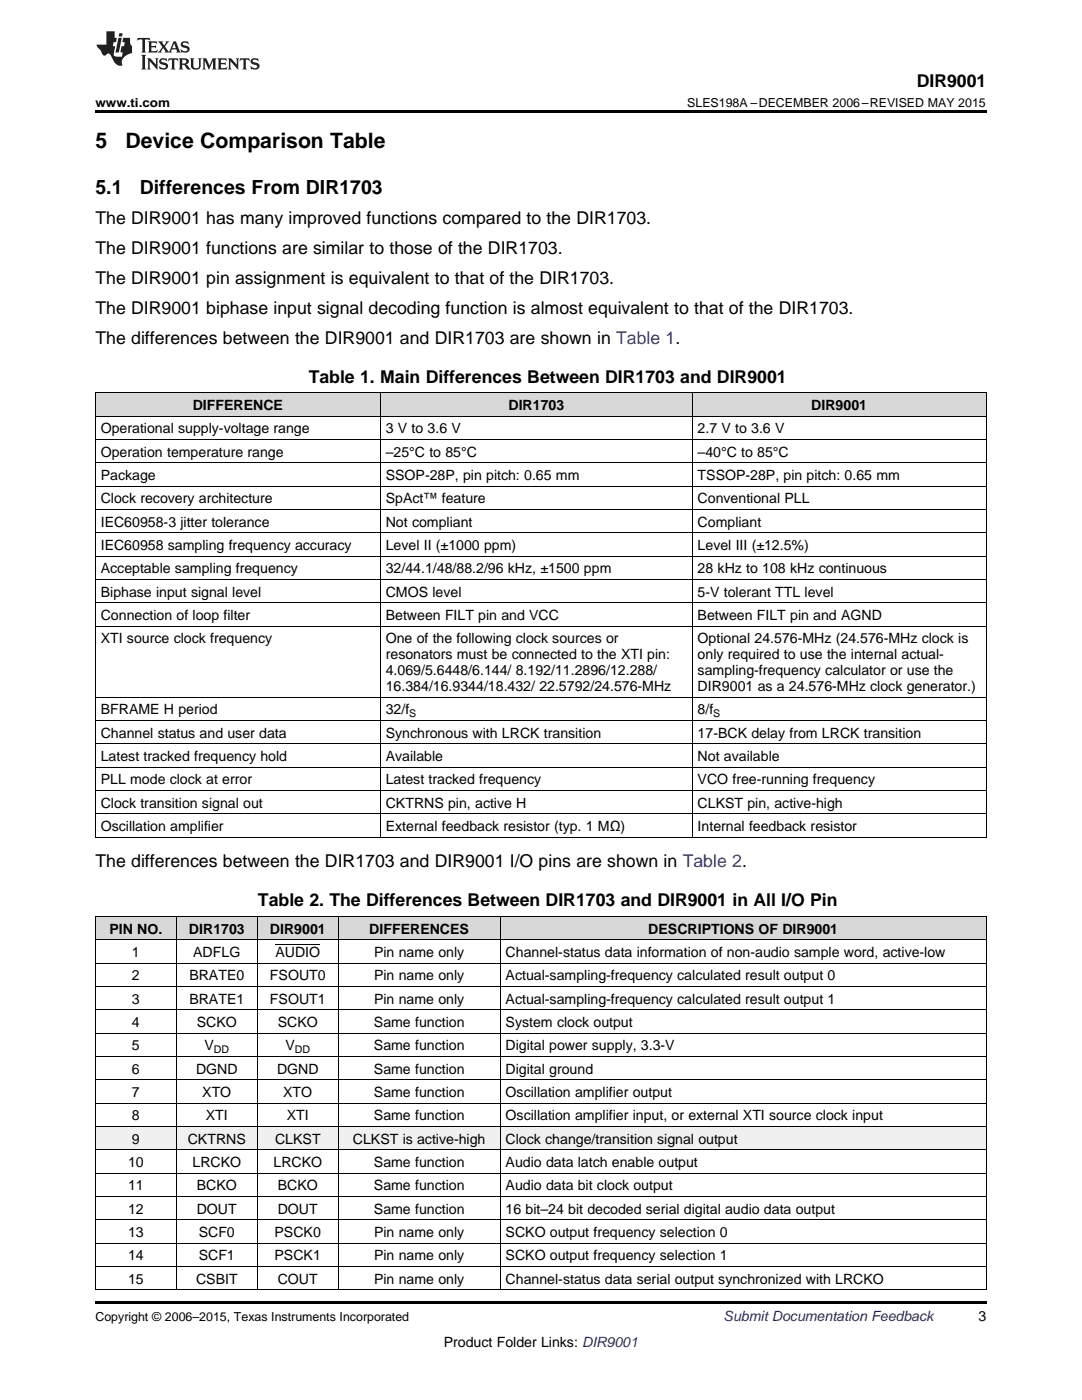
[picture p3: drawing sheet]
<svg xmlns="http://www.w3.org/2000/svg" width="216mm" height="279mm" viewBox="0 0 216 279" stroke-linecap="round" stroke-linejoin="round" font-family="sans-serif">
<defs><g id="words">
<g font-size="4.2">
<text x="19" y="29.6">5</text>
<text x="25" y="29.6">Device Comparison Table</text>
</g>
<g font-size="3.9">
<text x="19" y="38.8">5.1</text>
<text x="27.9" y="38.8">Differences From DIR1703</text>
</g>
<g font-size="3.5">
<text x="182.9" y="17.3">DIR9001</text>
<text x="19" y="44.8">The DIR9001 has many improved functions compared to the DIR1703.</text>
<text x="19" y="50.7">The DIR9001 functions are similar to those of the DIR1703.</text>
<text x="19" y="56.7">The DIR9001 pin assignment is equivalent to that of the DIR1703.</text>
<text x="19" y="62.7">The DIR9001 biphase input signal decoding function is almost equivalent to that of the DIR1703.</text>
<text x="19" y="68.6">The differences between the DIR9001 and DIR1703 are shown in Table 1.</text>
<text x="61.6" y="76.3">Table 1. Main Differences Between DIR1703 and DIR9001</text>
<text x="19" y="173.1">The differences between the DIR1703 and DIR9001 I/O pins are shown in Table 2.</text>
<text x="51.5" y="180.8">Table 2. The Differences Between DIR1703 and DIR9001 in All I/O Pin</text>
</g>
<g font-size="2.8">
<text x="38.5" y="81.8">DIFFERENCE</text>
<text x="101.5" y="81.8">DIR1703</text>
<text x="161.9" y="81.8">DIR9001</text>
<text x="20.1" y="86.5">Operational supply-voltage range</text>
<text x="77" y="86.5">3 V to 3.6 V</text>
<text x="139.2" y="86.5">2.7 V to 3.6 V</text>
<text x="20.1" y="91.2">Operation temperature range</text>
<text x="20.1" y="95.8">Package</text>
<text x="77" y="91.2">–25°C to 85°C</text>
<text x="77" y="95.8">SSOP-28P, pin pitch: 0.65 mm</text>
<text x="139.2" y="91.2">–40°C to 85°C</text>
<text x="139.2" y="95.8">TSSOP-28P, pin pitch: 0.65 mm</text>
<text x="20.1" y="100.5">Clock recovery architecture</text>
<text x="77" y="100.5">SpAct™ feature</text>
<text x="139.2" y="100.5">Conventional PLL</text>
<text x="20.1" y="105.1">IEC60958-3 jitter tolerance</text>
<text x="77" y="105.1">Not compliant</text>
<text x="139.2" y="105.1">Compliant</text>
<text x="20.1" y="109.8">IEC60958 sampling frequency accuracy</text>
<text x="77" y="109.8">Level II (±1000 ppm)</text>
<text x="139.2" y="109.8">Level III (±12.5%)</text>
<text x="20.1" y="114.4">Acceptable sampling frequency</text>
<text x="20.1" y="119.1">Biphase input signal level</text>
<text x="77" y="114.4">32/44.1/48/88.2/96 kHz, ±1500 ppm</text>
<text x="77" y="119.1">CMOS level</text>
<text x="139.2" y="114.4">28 kHz to 108 kHz continuous</text>
<text x="139.2" y="119.1">5-V tolerant TTL level</text>
<text x="20.1" y="123.8">Connection of loop filter</text>
<text x="77" y="123.8">Between FILT pin and VCC</text>
<text x="139.2" y="123.8">Between FILT pin and AGND</text>
<text x="20.1" y="128.4">XTI source clock frequency</text>
<text x="77" y="128.4">One of the following clock sources or</text>
<text x="77" y="131.6">resonators must be connected to the XTI pin:</text>
<text x="139.2" y="128.4">Optional 24.576-MHz (24.576-MHz clock is</text>
<text x="139.2" y="131.6">only required to use the internal actual-</text>
<text x="77" y="134.8">4.069/5.6448/6.144/ 8.192/11.2896/12.288/</text>
<text x="77" y="137.9">16.384/16.9344/18.432/ 22.5792/24.576-MHz</text>
<text x="139.2" y="134.8">sampling-frequency calculator or use the</text>
<text x="139.2" y="137.9">DIR9001 as a 24.576-MHz clock generator.)</text>
<text x="20.1" y="142.6">BFRAME H period</text>
<text x="77" y="142.6">32/f</text>
<text x="139.2" y="142.6">8/f</text>
<text x="20.1" y="147.2">Channel status and user data</text>
<text x="77" y="147.2">Synchronous with LRCK transition</text>
<text x="139.2" y="147.2">17-BCK delay from LRCK transition</text>
<text x="20.1" y="151.9">Latest tracked frequency hold</text>
<text x="77" y="151.9">Available</text>
<text x="139.2" y="151.9">Not available</text>
<text x="20.1" y="156.6">PLL mode clock at error</text>
<text x="20.1" y="161.2">Clock transition signal out</text>
<text x="77" y="156.6">Latest tracked frequency</text>
<text x="77" y="161.2">CKTRNS pin, active H</text>
<text x="139.2" y="156.6">VCO free-running frequency</text>
<text x="139.2" y="161.2">CLKST pin, active-high</text>
<text x="20.1" y="165.9">Oscillation amplifier</text>
<text x="77" y="165.9">External feedback resistor (typ. 1 MΩ)</text>
<text x="139.2" y="165.9">Internal feedback resistor</text>
<text x="21.8" y="186.3">PIN NO.</text>
<text x="26.3" y="191">1</text>
<text x="37.7" y="186.3">DIR1703</text>
<text x="38.6" y="191">ADFLG</text>
<text x="53.9" y="186.3">DIR9001</text>
<text x="55" y="191">AUDIO</text>
<text x="73.7" y="186.3">DIFFERENCES</text>
<text x="74.6" y="191">Pin name only</text>
<text x="100.9" y="191">Channel-status data information of non-audio sample word, active-low</text>
<text x="129.4" y="186.3">DESCRIPTIONS OF DIR9001</text>
<text x="26.3" y="195.7">2</text>
<text x="37.8" y="195.7">BRATE0</text>
<text x="53.9" y="195.7">FSOUT0</text>
<text x="74.6" y="195.7">Pin name only</text>
<text x="100.9" y="195.7">Actual-sampling-frequency calculated result output 0</text>
<text x="26.3" y="200.3">3</text>
<text x="37.8" y="200.3">BRATE1</text>
<text x="53.9" y="200.3">FSOUT1</text>
<text x="74.6" y="200.3">Pin name only</text>
<text x="100.9" y="200.3">Actual-sampling-frequency calculated result output 1</text>
<text x="26.3" y="205">4</text>
<text x="26.3" y="209.6">5</text>
<text x="39.3" y="205">SCKO</text>
<text x="40.8" y="209.6">V</text>
<text x="55.4" y="205">SCKO</text>
<text x="57" y="209.6">V</text>
<text x="74.6" y="205">Same function</text>
<text x="74.6" y="209.6">Same function</text>
<text x="100.9" y="205">System clock output</text>
<text x="100.9" y="209.6">Digital power supply, 3.3-V</text>
<text x="26.3" y="214.3">6</text>
<text x="39.1" y="214.3">DGND</text>
<text x="55.3" y="214.3">DGND</text>
<text x="74.6" y="214.3">Same function</text>
<text x="100.9" y="214.3">Digital ground</text>
<text x="26.3" y="218.9">7</text>
<text x="40.4" y="218.9">XTO</text>
<text x="56.5" y="218.9">XTO</text>
<text x="74.6" y="218.9">Same function</text>
<text x="100.9" y="218.9">Oscillation amplifier output</text>
<text x="26.3" y="223.6">8</text>
<text x="41.1" y="223.6">XTI</text>
<text x="57.2" y="223.6">XTI</text>
<text x="74.6" y="223.6">Same function</text>
<text x="100.9" y="223.6">Oscillation amplifier input, or external XTI source clock input</text>
<text x="25.5" y="232.9">10</text>
<text x="26.3" y="228.2">9</text>
<text x="37.5" y="228.2">CKTRNS</text>
<text x="38.4" y="232.9">LRCKO</text>
<text x="54.6" y="232.9">LRCKO</text>
<text x="54.9" y="228.2">CLKST</text>
<text x="70.4" y="228.2">CLKST is active-high</text>
<text x="74.6" y="232.9">Same function</text>
<text x="100.9" y="228.2">Clock change/transition signal output</text>
<text x="100.9" y="232.9">Audio data latch enable output</text>
<text x="25.5" y="237.6">11</text>
<text x="39.3" y="237.6">BCKO</text>
<text x="55.4" y="237.6">BCKO</text>
<text x="74.6" y="237.6">Same function</text>
<text x="100.9" y="237.6">Audio data bit clock output</text>
<text x="25.5" y="242.2">12</text>
<text x="39.3" y="242.2">DOUT</text>
<text x="55.4" y="242.2">DOUT</text>
<text x="74.6" y="242.2">Same function</text>
<text x="100.9" y="242.2">16 bit–24 bit decoded serial digital audio data output</text>
<text x="25.5" y="246.9">13</text>
<text x="25.5" y="251.5">14</text>
<text x="39.7" y="246.9">SCF0</text>
<text x="39.7" y="251.5">SCF1</text>
<text x="54.8" y="246.9">PSCK0</text>
<text x="54.8" y="251.5">PSCK1</text>
<text x="74.6" y="246.9">Pin name only</text>
<text x="74.6" y="251.5">Pin name only</text>
<text x="100.9" y="246.9">SCKO output frequency selection 0</text>
<text x="100.9" y="251.5">SCKO output frequency selection 1</text>
<text x="25.5" y="256.2">15</text>
<text x="39.1" y="256.2">CSBIT</text>
<text x="55.4" y="256.2">COUT</text>
<text x="74.6" y="256.2">Pin name only</text>
<text x="100.9" y="256.2">Channel-status data serial output synchronized with LRCKO</text>
<text x="195.3" y="263.6">3</text>
<text x="88.5" y="268.9">Product Folder Links: DIR9001</text>
</g>
<text font-size="2.8" fill="#0000c8" x="144.4" y="263.6">Submit Documentation Feedback</text>
<g font-size="2.5">
<text x="19" y="21.4">www.ti.com</text>
<text x="137.1" y="21.4">SLES198A –DECEMBER 2006–REVISED MAY 2015</text>
<text x="19" y="263.6">Copyright © 2006–2015, Texas Instruments Incorporated</text>
</g>
<g font-size="2.1">
<text x="81.7" y="143.2">S</text>
<text x="142.3" y="143.2">S</text>
<text x="42.7" y="210.2">DD</text>
<text x="58.8" y="210.2">DD</text>
</g>
</g></defs>
<g fill="#f0f0f0">
<path d="M19 224.9h16.2v4.6h-16.2z"/>
<path d="M35.2 224.9h16.2v4.6h-16.2z"/>
<path d="M51.4 224.9h16.1v4.6h-16.1z"/>
<path d="M67.5 224.9h32.3v4.6h-32.3z"/>
<path d="M99.8 224.9h97v4.6h-97z"/>
</g>
<g fill="#d8d8d8">
<path d="M19 183h16.2v4.6h-16.2z"/>
<path d="M35.2 183h16.2v4.6h-16.2z"/>
<path d="M51.4 183h16.1v4.6h-16.1z"/>
<path d="M67.5 183h32.3v4.6h-32.3z"/>
<path d="M99.8 183h97v4.6h-97z"/>
<path d="M19 78.5h56.9v4.6h-56.9z"/>
<path d="M75.9 78.5h62.2v4.6h-62.2z"/>
<path d="M138.1 78.5h58.7v4.6h-58.7z"/>
</g>
<path d="M19 22h177.8v.5h-177.8zM19 167.1h.2zM138 167.1h.1zM196.7 167.1h.1zM19 259.7h177.8v.5h-177.8z" fill="#000"/>
<g fill="none" stroke="#000" stroke-width=".2">
<path d="M19 78.4h177.8v88.7M19.1 78.4v88.7M75.9 78.4v88.7M138.1 78.4v88.7M19 97h177.8M19 92.4h177.8M19 87.7h177.8M19 83.1h177.8M19 115.7h177.8M19 111h177.8M19 106.3h177.8M19 101.7h177.8"/>
<path d="M19 139.2h177.8M19 125h177.8M19 120.3h177.8M19 157.8h177.8M19 153.1h177.8M19 148.5h177.8M19 143.8h177.8M19 167.1h177.8M19 162.4h177.8M19 196.9h177.8M19 192.2h177.8M19 187.6h177.8"/>
<path d="M19 182.9h177.8M19.1 183v74.5M35.2 183v74.5M51.3 183v74.5M67.5 183v74.5M99.8 183v74.5M196.8 183v74.5M19 215.5h177.8M19 210.8h177.8M19 206.2h177.8M19 201.5h177.8M19 238.8h177.8"/>
<path d="M19 234.1h177.8M19 229.5h177.8M19 224.8h177.8M19 220.2h177.8M19 257.4h177.8M19 252.7h177.8M19 248.1h177.8M19 243.4h177.8"/>
</g>
<g fill="#231f20">
<path d="M27.5 7.6l-.1 .5 .4-.2h.6v.1v2.1l-.2 .4h1l-.3-.4v-2.1l.1-.1h.5l.5 .2-.2-.5zM29.5 8.3l.2 .3v1.5l-.2 .4h1.8l.2-.6a1.04 1.04 0 0 1-1.3 .2v-.7h.6l.3 .2v-.6l-.3 .2h-.6v-.6l.8-.1 .4 .3-.2-.5zM31.5 8.3l.9 1.1-.9 1.1h.8l-.2-.2 .5-.7 .4 .7-.2 .2h1.5l-.1-.2 .1-.4h.9l.1 .4-.2 .2h1l-.3-.3-.7-1.9h-.5l-.9 2-.8-1 .9-1h-.8l.1 .3-.3 .5-.4-.6 .2-.2zM34.7 8.6l.4 1h-.7zM36.3 8.4a.63 .63 0 0 0-.2 .7 .63 .63 0 0 0 .6 .4l.6 .2 .1 .2a.75 .75 0 0 1-.7 .4 .75 .75 0 0 1-.6-.5l.1 .7 .1-.1a1.11 1.11 0 0 0 1.5-.6 1.13 1.13 0 0 0-1.2-.8l-.1-.4a1.04 1.04 0 0 1 1.2 .2l-.2-.5-.1 .1-.5-.2zM28.2 10.9l.2 .4v2.2l-.2 .4h1l-.3-.4v-2.2l.3-.4zM29.3 11.6l.3 .4v1.5l-.3 .4h.8l-.2-.4v-1.3l1.5 1.7v-1.9l.2-.4h-.7l.2 .4v.9l-1.1-1.3zM32 11.8a.62 .62 0 0 0-.2 .7 .62 .62 0 0 0 .6 .4l.6 .1 .1 .3a.76 .76 0 0 1-.7 .3 .76 .76 0 0 1-.6-.4l.1 .7 .1-.1a1.11 1.11 0 0 0 1.5-.6 1.13 1.13 0 0 0-1.2-.8l-.1-.4a1.04 1.04 0 0 1 1.2 .2l-.2-.6-.1 .1-.5-.1zM33.7 11.6l-.2 .6a.61 .61 0 0 1 .8-.3v1.6l-.2 .4h.9l-.2-.4v-1.6a.63 .63 0 0 1 .8 .3l-.2-.6zM35.6 11.6l.3 .4v1.5l-.3 .4h1l-.2-.2v-.8l.5 .2a.76 .76 0 0 0 1.2 .7l-1-1a.58 .58 0 0 0 .6-.5 .58 .58 0 0 0-.5-.6zM36.4 11.9h.1a.45 .45 0 0 1 .5 .1 .45 .45 0 0 1 .1 .5l-.7 .2zM37.9 11.6l.2 .2a2.17 2.17 0 0 0 .3 1.9 .99 .99 0 0 0 1.6-.6v-1.1l.2-.4h-.7l.2 .2a1.92 1.92 0 0 1-.2 1.8 .6 .6 0 0 1-.9-.5v-1.1l.2-.4zM40.4 11.6l.2 .4v1.5l-.2 .4h.7l-.2-.4v-1.4l.8 1.8 .8-1.8v1.4l-.2 .4h.9l-.2-.4v-1.5l.2-.4h-.8l-.6 1.5-.6-1.5zM43.4 11.6l.2 .4v1.5l-.2 .4h1.8l.2-.6a1.04 1.04 0 0 1-1.3 .1v-.6h.5l.4 .2v-.6l-.4 .2h-.5v-.7h.8l.3 .3-.1-.6zM45.5 11.6l.2 .4v1.5l-.2 .4h.7l-.2-.4v-1.3l1.5 1.7v-1.9l.2-.4h-.7l.2 .4v.9l-1.1-1.3zM47.9 11.6l-.1 .6a.61 .61 0 0 1 .8-.3v1.6l-.3 .4h1l-.3-.4 .1-1.6a.63 .63 0 0 1 .7 .3l-.1-.6zM50.2 11.8a.62 .62 0 0 0-.2 .7 .62 .62 0 0 0 .6 .4l.6 .1 .2 .3a.76 .76 0 0 1-.8 .3 .76 .76 0 0 1-.6-.4l.1 .7 .2-.1a1.11 1.11 0 0 0 1.5-.6 1.13 1.13 0 0 0-1.3-.8l-.1-.4a1.04 1.04 0 0 1 1.2 .2l-.1-.6-.2 .1-.5-.1z"/>
<path d="M21.2 6.3v2.6h-1.9l.1 .4 .7 .9a.91 .91 0 0 0 1 .8 .56 .56 0 0 1 .5-.3 .56 .56 0 0 1 .5 .3l.4 .8a1.53 1.53 0 0 0 1.9 1.2 1.54 1.54 0 0 1 1-2.1l.9-.3v-1.4a1.52 1.52 0 0 1-.3-1.6h-1.4l-.2 .8h.5l-.2 .8h-.4l-.2 1v.2l.4 .1-.2 .8a1.93 1.93 0 0 1-1.6-.3l.3-1.8h-.5l.2-.8h.4l.2-.8h-.4v-1.3zM23.6 7.6l-.6 2.9h.7l.6-2.9zM23.8 6.6l-.1 .7h.6l.2-.7z"/>
</g>
<path d="M55 188.5h8.9" fill="none" stroke="#000" stroke-width=".2"/>
<use href="#words"/>
</svg>
